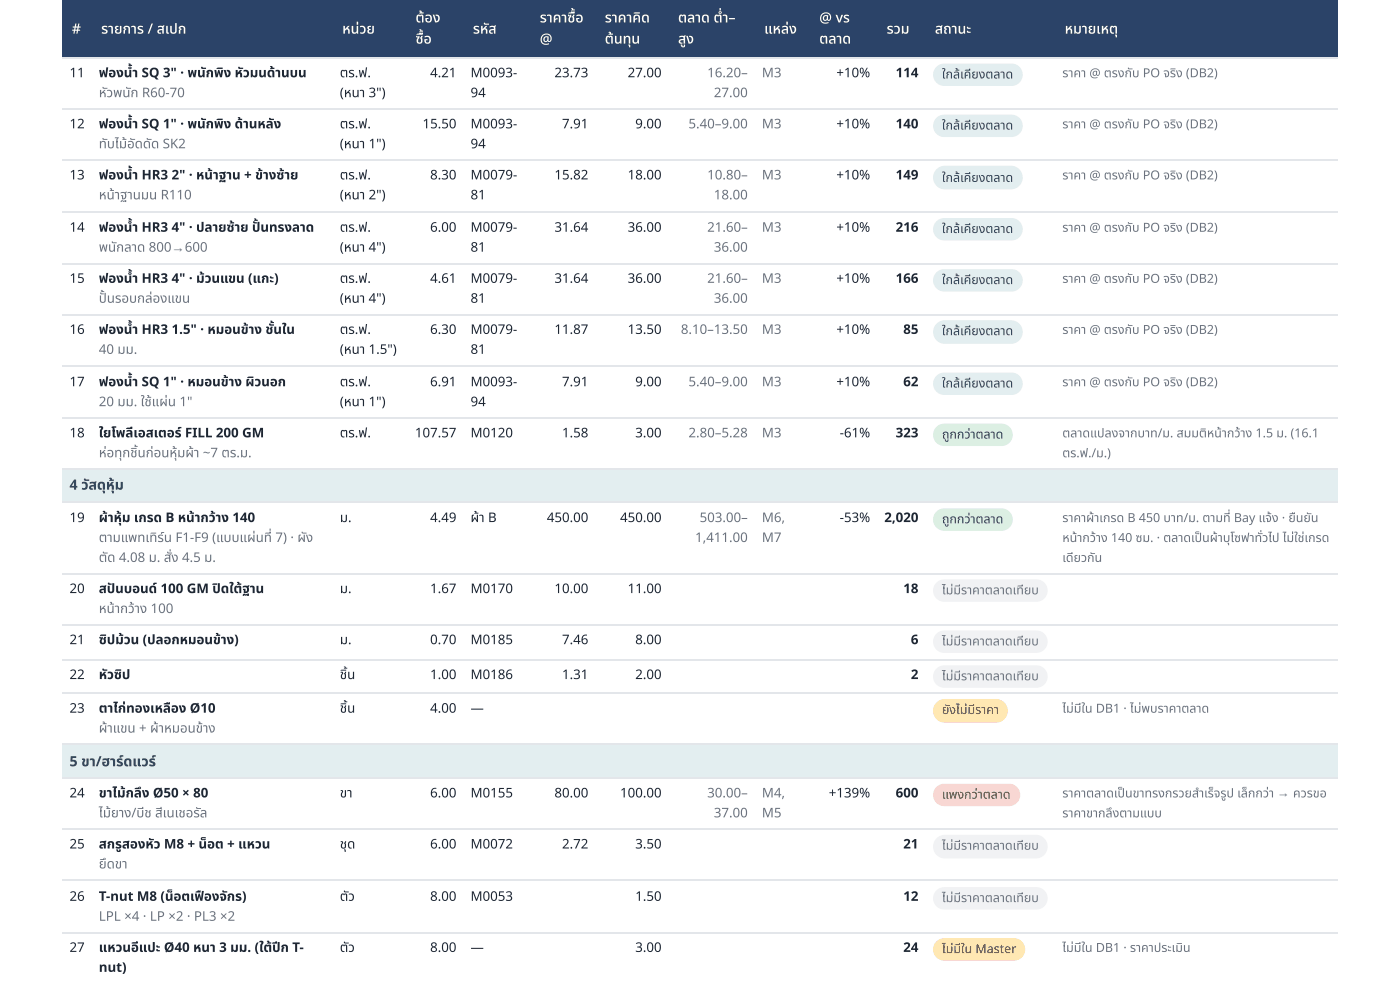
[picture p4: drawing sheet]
<svg xmlns="http://www.w3.org/2000/svg" width="297mm" height="210mm" viewBox="0 0 297 210" stroke-linecap="round" stroke-linejoin="round" font-family="sans-serif">
<defs><g id="words">
<g font-size="3" fill="#fff">
<text x="88.3" y="4.8">ต้ อง</text>
<text x="114.6" y="4.8">ราคาซื้ อ</text>
<text x="122.3" y="4.8">ซื้</text>
<text x="128.5" y="4.8">ราคาคิ ด</text>
<text x="144" y="4.8">ตลาด ต่ำ</text>
<text x="154.7" y="4.8">–</text>
<text x="174" y="4.8">@ vs</text>
<text x="15.3" y="7.1">#</text>
<text x="21.5" y="7.1">รายการ / สเปก</text>
<text x="72.7" y="7.1">หน่ วย</text>
<text x="88.3" y="9.3">ซื้ อ</text>
<text x="90" y="9.3">ซื้</text>
<text x="100.4" y="7.1">รหั ส</text>
<text x="103.8" y="7.1">หั</text>
<text x="114.6" y="9.3">@</text>
<text x="128.5" y="9.3">ต้ นทุ น</text>
<text x="134.1" y="9.3">ทุ</text>
<text x="144" y="9.3">สู ง</text>
<text x="145.8" y="9.3">สู</text>
<text x="162.3" y="7.1">แหล่ ง</text>
<text x="174" y="9.3">ตลาด</text>
<text x="188.3" y="7.1">รวม</text>
<text x="198.6" y="7.1">สถานะ</text>
<text x="226.1" y="7.1">หมายเหตุ</text>
</g>
<g font-size="3" fill="#2f4554">
<text x="14.8" y="104">4 วั สดุ หุ้ดุ หุ้ม</text>
<text x="18.9" y="104">วั</text>
<text x="24.4" y="104">หุ้</text>
<text x="14.8" y="162.7">5 ขา/ฮาร์ ดแวร์</text>
<text x="26.2" y="162.7">ร์</text>
</g>
<g font-size="2.8" fill="#1e2733">
<text x="14.8" y="16.4">11</text>
<text x="21" y="16.4">ฟองน้ำ</text>
<text x="30.1" y="16.4">SQ 3&quot; · พนั กพิ ง หั วมนด้ านบน</text>
<text x="43.7" y="16.4">นั</text>
<text x="47.5" y="16.4">พิ</text>
<text x="72.2" y="16.4">ตร.ฟ.</text>
<text x="91.3" y="16.4">4.21</text>
<text x="99.9" y="16.4">M0093-</text>
<text x="117.8" y="16.4">23.73</text>
<text x="133.3" y="16.4">27.00</text>
<text x="177.6" y="16.4">+10%</text>
<text x="190.2" y="16.4">114</text>
<text x="72.2" y="20.6">(หนา 3&quot;)</text>
<text x="99.9" y="20.6">94</text>
<text x="14.8" y="27.3">12</text>
<text x="21" y="27.3">ฟองน้ำ</text>
<text x="30.1" y="27.3">SQ 1&quot; · พนั กพิ ง ด้ านหลั ง</text>
<text x="43.7" y="27.3">นั</text>
<text x="47.5" y="27.3">พิ</text>
<text x="72.2" y="27.3">ตร.ฟ.</text>
<text x="89.7" y="27.3">15.50</text>
<text x="99.9" y="27.3">M0093-</text>
<text x="119.4" y="27.3">7.91</text>
<text x="134.9" y="27.3">9.00</text>
<text x="177.6" y="27.3">+10%</text>
<text x="190.2" y="27.3">140</text>
<text x="72.2" y="31.5">(หนา 1&quot;)</text>
<text x="99.9" y="31.5">94</text>
<text x="14.8" y="38.1">13</text>
<text x="21" y="38.1">ฟองน้ำ</text>
<text x="30.1" y="38.1">HR3</text>
<text x="36.4" y="38.1">2&quot; · หน้ าน้ ฐาน + ข้ าข้ งซ้ าซ้ ย</text>
<text x="72.2" y="38.1">ตร.ฟ.</text>
<text x="91.3" y="38.1">8.30</text>
<text x="99.9" y="38.1">M0079-</text>
<text x="117.8" y="38.1">15.82</text>
<text x="133.3" y="38.1">18.00</text>
<text x="177.6" y="38.1">+10%</text>
<text x="190.2" y="38.1">149</text>
<text x="72.2" y="42.3">(หนา 2&quot;)</text>
<text x="99.9" y="42.3">81</text>
<text x="14.8" y="49.2">14</text>
<text x="21" y="49.2">ฟองน้ำ</text>
<text x="30.1" y="49.2">HR3</text>
<text x="36.4" y="49.2">4&quot; · ปลายซ้ าซ้ ย ปั้ นทรงลาด</text>
<text x="55.3" y="49.2">ปั้</text>
<text x="72.2" y="49.2">ตร.ฟ.</text>
<text x="72.2" y="53.4">(หนา 4&quot;)</text>
<text x="91.3" y="49.2">6.00</text>
<text x="99.9" y="49.2">M0079-</text>
<text x="99.9" y="53.4">81</text>
<text x="117.8" y="49.2">31.64</text>
<text x="133.3" y="49.2">36.00</text>
<text x="177.6" y="49.2">+10%</text>
<text x="190.2" y="49.2">216</text>
<text x="14.8" y="60.1">15</text>
<text x="21" y="60.1">ฟองน้ำ</text>
<text x="30.1" y="60.1">HR3</text>
<text x="36.4" y="60.1">4&quot; · ม้ วนแขน (แกะ)</text>
<text x="43.5" y="60.1">ม้</text>
<text x="72.2" y="60.1">ตร.ฟ.</text>
<text x="72.2" y="64.3">(หนา 4&quot;)</text>
<text x="91.3" y="60.1">4.61</text>
<text x="99.9" y="60.1">M0079-</text>
<text x="99.9" y="64.3">81</text>
<text x="117.8" y="60.1">31.64</text>
<text x="133.3" y="60.1">36.00</text>
<text x="177.6" y="60.1">+10%</text>
<text x="190.2" y="60.1">166</text>
<text x="14.8" y="70.9">16</text>
<text x="21" y="70.9">ฟองน้ำ</text>
<text x="30.1" y="70.9">HR3</text>
<text x="36.4" y="70.9">1.5&quot; · หมอนข้ าข้ ง ชั้ นใน</text>
<text x="58.1" y="70.9">ชั้</text>
<text x="72.2" y="70.9">ตร.ฟ.</text>
<text x="91.3" y="70.9">6.30</text>
<text x="99.9" y="70.9">M0079-</text>
<text x="117.8" y="70.9">11.87</text>
<text x="133.3" y="70.9">13.50</text>
<text x="177.6" y="70.9">+10%</text>
<text x="191.8" y="70.9">85</text>
<text x="72.2" y="75.1">(หนา 1.5&quot;)</text>
<text x="99.9" y="75.1">81</text>
<text x="14.8" y="82">17</text>
<text x="21" y="82">ฟองน้ำ</text>
<text x="30.1" y="82">SQ 1&quot; · หมอนข้ าข้ ง ผิ วนอก</text>
<text x="54" y="82">ผิ</text>
<text x="72.2" y="82">ตร.ฟ.</text>
<text x="91.3" y="82">6.91</text>
<text x="99.9" y="82">M0093-</text>
<text x="119.4" y="82">7.91</text>
<text x="134.9" y="82">9.00</text>
<text x="177.6" y="82">+10%</text>
<text x="191.8" y="82">62</text>
<text x="72.2" y="86.3">(หนา 1&quot;)</text>
<text x="99.9" y="86.3">94</text>
<text x="14.8" y="92.9">18</text>
<text x="21" y="92.9">ใยโพลี เอสเตอร์ FILL 200 GM</text>
<text x="72.2" y="92.9">ตร.ฟ.</text>
<text x="88.1" y="92.9">107.57</text>
<text x="99.9" y="92.9">M0120</text>
<text x="119.4" y="92.9">1.58</text>
<text x="134.9" y="92.9">3.00</text>
<text x="178.3" y="92.9">-61%</text>
<text x="190.2" y="92.9">323</text>
<text x="14.8" y="110.9">19</text>
<text x="21" y="110.9">ผ้ าผ้ หุ้ ม เกรด B หน้ าน้ กว้ าว้ ง 140</text>
<text x="25.9" y="110.9">หุ้</text>
<text x="72.2" y="110.9">ม.</text>
<text x="91.3" y="110.9">4.49</text>
<text x="99.9" y="110.9">ผ้ าผ้ B</text>
<text x="116.1" y="110.9">450.00</text>
<text x="131.7" y="110.9">450.00</text>
<text x="178.3" y="110.9">-53%</text>
<text x="187.8" y="110.9">2,020</text>
<text x="14.8" y="125.9">20</text>
<text x="21" y="125.9">สปั นบอนด์ 100 GM ปิ ดใต้ ฐาน</text>
<text x="24.5" y="125.9">ปั</text>
<text x="46.9" y="125.9">ปิ</text>
<text x="72.2" y="125.9">ม.</text>
<text x="91.3" y="125.9">1.67</text>
<text x="99.9" y="125.9">M0170</text>
<text x="117.8" y="125.9">10.00</text>
<text x="133.3" y="125.9">11.00</text>
<text x="191.8" y="125.9">18</text>
<text x="14.8" y="136.8">21</text>
<text x="21" y="136.8">ซิ ปม้ วน (ปลอกหมอนข้ าข้ ง)</text>
<text x="22.8" y="136.8">ซิ</text>
<text x="26.3" y="136.8">ม้</text>
<text x="72.2" y="136.8">ม.</text>
<text x="91.3" y="136.8">0.70</text>
<text x="99.9" y="136.8">M0185</text>
<text x="119.4" y="136.8">7.46</text>
<text x="134.9" y="136.8">8.00</text>
<text x="193.5" y="136.8">6</text>
<text x="14.8" y="144.2">22</text>
<text x="21" y="144.2">หั วซิ ป</text>
<text x="26" y="144.2">ซิ</text>
<text x="72.2" y="144.2">ชิ้ น</text>
<text x="73.8" y="144.2">ชิ้</text>
<text x="91.3" y="144.2">1.00</text>
<text x="99.9" y="144.2">M0186</text>
<text x="119.4" y="144.2">1.31</text>
<text x="134.9" y="144.2">2.00</text>
<text x="193.5" y="144.2">2</text>
<text x="14.8" y="151.3">23</text>
<text x="21" y="151.3">ตาไก่ ทองเหลื อง Ø10</text>
<text x="72.2" y="151.3">ชิ้ น</text>
<text x="73.8" y="151.3">ชิ้</text>
<text x="91.3" y="151.3">4.00</text>
<text x="99.9" y="151.3">—</text>
<text x="14.8" y="169.3">24</text>
<text x="21" y="169.3">ขาไม้ กลึ ง Ø50 × 80</text>
<text x="26.7" y="169.3">ม้</text>
<text x="72.2" y="169.3">ขา</text>
<text x="91.3" y="169.3">6.00</text>
<text x="99.9" y="169.3">M0155</text>
<text x="117.8" y="169.3">80.00</text>
<text x="131.7" y="169.3">100.00</text>
<text x="176" y="169.3">+139%</text>
<text x="190.2" y="169.3">600</text>
<text x="14.8" y="180.2">25</text>
<text x="21" y="180.2">สกรู สองหั ว M8 + น็ อต + แหวน</text>
<text x="44" y="180.2">น็</text>
<text x="72.2" y="180.2">ชุ ด</text>
<text x="91.3" y="180.2">6.00</text>
<text x="99.9" y="180.2">M0072</text>
<text x="119.4" y="180.2">2.72</text>
<text x="134.9" y="180.2">3.50</text>
<text x="191.8" y="180.2">21</text>
<text x="14.8" y="191.3">26</text>
<text x="21" y="191.3">T-nut M8 (น็ อตเฟื องจั กร)</text>
<text x="36.9" y="191.3">น็</text>
<text x="43.3" y="191.3">ฟื</text>
<text x="48.2" y="191.3">จั</text>
<text x="72.2" y="191.3">ตั ว</text>
<text x="91.3" y="191.3">8.00</text>
<text x="99.9" y="191.3">M0053</text>
<text x="134.9" y="191.3">1.50</text>
<text x="191.8" y="191.3">12</text>
<text x="14.8" y="202.1">27</text>
<text x="21" y="202.1">แหวนอี แปะ Ø40 หนา 3 มม. (ใต้ ปี ก T-</text>
<text x="59.6" y="202.1">ปี</text>
<text x="72.2" y="202.1">ตั ว</text>
<text x="91.3" y="202.1">8.00</text>
<text x="99.9" y="202.1">—</text>
<text x="134.9" y="202.1">3.00</text>
<text x="191.8" y="202.1">24</text>
<text x="21" y="206.4">nut)</text>
</g>
<g font-size="2.8" fill="#6b7280">
<text x="150.2" y="16.4">16.20–</text>
<text x="161.8" y="16.4">M3</text>
<text x="21" y="20.6">หั วพนั ก R60-70</text>
<text x="22.7" y="20.6">หั</text>
<text x="27.7" y="20.6">นั</text>
<text x="151.6" y="20.6">27.00</text>
<text x="146.2" y="27.3">5.40–9.00</text>
<text x="161.8" y="27.3">M3</text>
<text x="21" y="31.5">ทั บไม้ อัม้ อัดดั ด SK2</text>
<text x="32.1" y="31.5">ดั</text>
<text x="150.2" y="38.1">10.80–</text>
<text x="161.8" y="38.1">M3</text>
<text x="21" y="42.3">หน้ าน้ ฐานมน R110</text>
<text x="151.6" y="42.3">18.00</text>
<text x="21" y="53.4">พนั กลาด 800→600</text>
<text x="24.7" y="53.4">นั</text>
<text x="150.2" y="49.2">21.60–</text>
<text x="151.6" y="53.4">36.00</text>
<text x="161.8" y="49.2">M3</text>
<text x="21" y="64.3">ปั้ นรอบกล่ องแขน</text>
<text x="150.2" y="60.1">21.60–</text>
<text x="151.6" y="64.3">36.00</text>
<text x="161.8" y="60.1">M3</text>
<text x="144.6" y="70.9">8.10–13.50</text>
<text x="161.8" y="70.9">M3</text>
<text x="21" y="75.1">40 มม.</text>
<text x="146.2" y="82">5.40–9.00</text>
<text x="161.8" y="82">M3</text>
<text x="21" y="86.3">20 มม. ใช้ แผ่ น 1&quot;</text>
<text x="32.3" y="86.3">ช้</text>
<text x="35.7" y="86.3">ผ่</text>
<text x="146.2" y="92.9">2.80–5.28</text>
<text x="161.8" y="92.9">M3</text>
<text x="21" y="97.1">ห่ อทุ กชิ้ นก่ อนหุ้ มผ้ าผ้ ~7 ตร.ม.</text>
<text x="22.7" y="97.1">ห่</text>
<text x="26" y="97.1">ทุ</text>
<text x="29.3" y="97.1">ชิ้</text>
<text x="37.7" y="97.1">หุ้</text>
<text x="148.6" y="110.9">503.00–</text>
<text x="161.8" y="110.9">M6,</text>
<text x="21" y="115.1">ตามแพทเทิ ร์ น F1-F9 (แบบแผ่ นที่</text>
<text x="21" y="119.3">ตั ด 4.08 ม. สั่ ง 4.5 ม.</text>
<text x="34.9" y="115.1">ร์</text>
<text x="36.4" y="119.3">สั่</text>
<text x="54.3" y="115.1">ผ่</text>
<text x="58.5" y="115.1">7) · ผั ง</text>
<text x="65" y="115.1">ผั</text>
<text x="147.6" y="115.1">1,411.00</text>
<text x="161.8" y="115.1">M7</text>
<text x="21" y="130.2">หน้ าน้ กว้ าว้ ง 100</text>
<text x="21" y="155.6">ผ้ าผ้ แขน + ผ้ าผ้ หมอนข้ าข้ ง</text>
<text x="21" y="173.6">ไม้ ยาง/บี ช สี เสีนเชอรั ล</text>
<text x="23.6" y="173.6">ม้</text>
<text x="30.7" y="173.6">บี</text>
<text x="42.6" y="173.6">รั</text>
<text x="150.2" y="169.3">30.00–</text>
<text x="151.6" y="173.6">37.00</text>
<text x="161.8" y="169.3">M4,</text>
<text x="161.8" y="173.6">M5</text>
<text x="21" y="184.4">ยึ ดขา</text>
<text x="22.7" y="184.4">ยึ</text>
<text x="21" y="195.5">LPL ×4 · LP ×2 · PL3 ×2</text>
</g>
<g font-size="2.6" fill="#2f4554">
<text x="200.1" y="16.7">ใกล้ เคี ยงตลาด</text>
<text x="200.1" y="27.5">ใกล้ เคี ยงตลาด</text>
<text x="200.1" y="38.6">ใกล้ เคี ยงตลาด</text>
<text x="200.1" y="49.5">ใกล้ เคี ยงตลาด</text>
<text x="200.1" y="60.3">ใกล้ เคี ยงตลาด</text>
<text x="200.1" y="71.2">ใกล้ เคี ยงตลาด</text>
<text x="200.1" y="82.3">ใกล้ เคี ยงตลาด</text>
</g>
<g font-size="2.6" fill="#6b7280">
<text x="225.6" y="16.4">ราคา @ ตรงกั บ PO จริ ง (DB2)</text>
<text x="249.9" y="16.4">ริ</text>
<text x="225.6" y="27.3">ราคา @ ตรงกั บ PO จริ ง (DB2)</text>
<text x="249.9" y="27.3">ริ</text>
<text x="225.6" y="38.1">ราคา @ ตรงกั บ PO จริ ง (DB2)</text>
<text x="249.9" y="38.1">ริ</text>
<text x="225.6" y="49.2">ราคา @ ตรงกั บ PO จริ ง (DB2)</text>
<text x="249.9" y="49.2">ริ</text>
<text x="225.6" y="60.1">ราคา @ ตรงกั บ PO จริ ง (DB2)</text>
<text x="249.9" y="60.1">ริ</text>
<text x="225.6" y="70.9">ราคา @ ตรงกั บ PO จริ ง (DB2)</text>
<text x="249.9" y="70.9">ริ</text>
<text x="225.6" y="82">ราคา @ ตรงกั บ PO จริ ง (DB2)</text>
<text x="249.9" y="82">ริ</text>
<text x="225.6" y="92.9">ตลาดแปลงจากบาท/ม. สมมติ หน้ ากว้ าว้ ง 1.5 ม. (16.1</text>
<text x="225.6" y="97.1">ตร.ฟ./ม.)</text>
<text x="225.6" y="110.9">ราคาผ้ าผ้ เกรด B 450 บาท/ม. ตามที่</text>
<text x="262.1" y="110.9">Bay แจ้ ง · ยื นยั น</text>
<text x="270.2" y="110.9">จ้</text>
<text x="275.2" y="110.9">ยื</text>
<text x="278.4" y="110.9">ยั</text>
<text x="225.6" y="115.1">หน้ ากว้ าว้ ง 140 ซม. · ตลาดเป็ นผ้ าผ้ บุ โซฟาทั่ วไป ไม่ ใม่ ช่ เช่ กรด</text>
<text x="225.6" y="119.3">เดี ยวกั น</text>
<text x="268.1" y="115.2">ทั่</text>
<text x="200.1" y="126.2">ไม่ มีม่ ราคาตลาดเที ยบ</text>
<text x="204.1" y="126.2">มี</text>
<text x="200.1" y="137.1">ไม่ มีม่ ราคาตลาดเที ยบ</text>
<text x="204.1" y="137.1">มี</text>
<text x="200.1" y="144.5">ไม่ มีม่ ราคาตลาดเที ยบ</text>
<text x="204.1" y="144.5">มี</text>
<text x="225.6" y="151.3">ไม่ มีม่ ใมีน DB1 · ไม่ พบราคาตลาด</text>
<text x="242.4" y="151.3">ม่</text>
<text x="225.6" y="169.3">ราคาตลาดเป็ นขาทรงกรวยสำ</text>
<text x="225.6" y="173.6">ราคาขากลึ งตามแบบ</text>
<text x="255.7" y="169.3">เร็ จรู ป เล็ กกว่ าว่ → ควรขอ</text>
<text x="257.9" y="169.3">ร็</text>
<text x="200.1" y="180.4">ไม่ มีม่ ราคาตลาดเที ยบ</text>
<text x="204.1" y="180.4">มี</text>
<text x="200.1" y="191.6">ไม่ มีม่ ราคาตลาดเที ยบ</text>
<text x="204.1" y="191.6">มี</text>
<text x="225.6" y="202.1">ไม่ มีม่ ใมีน DB1 · ราคาประเมิ น</text>
<text x="251.3" y="202.1">มิ</text>
</g>
<g font-size="2.6" fill="#1f6b3a">
<text x="200.1" y="93.1">ถู กกว่ าว่ ตลาด</text>
<text x="201.7" y="93.1">ถู</text>
<text x="200.1" y="111.1">ถู กกว่ าว่ ตลาด</text>
<text x="201.7" y="111.1">ถู</text>
</g>
<g font-size="2.6" fill="#7a5200">
<text x="200.1" y="151.6">ยั งไม่ มีม่ ราคา</text>
<text x="201.7" y="151.6">ยั</text>
<text x="207.1" y="151.6">มี</text>
<text x="200.1" y="202.4">ไม่ มีม่ ใมีน Master</text>
</g>
<text font-size="2.6" fill="#8a2b20" x="200.1" y="169.6">แพงกว่ าว่ ตลาด</text>
</g></defs>
<g fill="#2b4368">
<path d="M13.2 0h6.4v12.2h-6.4z"/>
<path d="M19.6 0h51v12.2h-51z"/>
<path d="M70.6 0h15.7v12.2h-15.7z"/>
<path d="M86.3 0h12.1v12.2h-12.1z"/>
<path d="M98.4 0h14.3v12.2h-14.3z"/>
<path d="M112.7 0h13.8v12.2h-13.8z"/>
<path d="M126.5 0h15.6v12.2h-15.6z"/>
<path d="M142.1 0h18.2v12.2h-18.2z"/>
<path d="M160.3 0h11.7v12.2h-11.7z"/>
<path d="M172 0h14.3v12.2h-14.3z"/>
<path d="M186.3 0h10.3v12.2h-10.3z"/>
<path d="M196.6 0h27.5v12.2h-27.5z"/>
<path d="M224.1 0h60.1v12.2h-60.1z"/>
</g>
<g fill="#e3eef0">
<path d="M13.2 99.7h271v6.9h-271z"/>
<path d="M13.2 158.2h271v6.9h-271z"/>
</g>
<g fill="none" stroke="#e3e6ea" stroke-width=".26">
<path d="M13.2 12.3h271M13.2 23.2h271M13.2 34h271M13.2 45.1h271M13.2 56h271M13.2 66.8h271M13.2 77.7h271M13.2 88.8h271M13.2 99.6h271M13.2 106.5h271M13.2 121.8h271M13.2 132.7h271"/>
<path d="M13.2 140.1h271M13.2 147.2h271M13.2 158.1h271M13.2 165.2h271M13.2 176.1h271M13.2 186.9h271M13.2 198h271"/>
</g>
<g fill="#e3eef0">
<path d="M198.9 14.2l.6-.5 .9-.2h14.4a2.38 2.38 0 0 1 2.4 2.4 2.38 2.38 0 0 1-2.4 2.4h-14.2a2.38 2.38 0 0 1-2.2-1.5 2.38 2.38 0 0 1 .5-2.6z"/>
<path d="M198.9 25l.6-.4 .9-.3h14.4a2.38 2.38 0 0 1 2.4 2.4 2.38 2.38 0 0 1-2.4 2.4h-14.2a2.38 2.38 0 0 1-2.2-1.5 2.38 2.38 0 0 1 .5-2.6z"/>
<path d="M198.9 35.9l.7-.5 .9-.2h14.2a2.51 2.51 0 0 1 2.5 2.5 2.51 2.51 0 0 1-2.5 2.5h-14a2.51 2.51 0 0 1-2.3-1.5 2.51 2.51 0 0 1 .5-2.8z"/>
<path d="M198.9 47l.6-.5 .9-.2h14.4a2.38 2.38 0 0 1 2.4 2.4 2.38 2.38 0 0 1-2.4 2.4h-14.2a2.38 2.38 0 0 1-2.2-1.5 2.38 2.38 0 0 1 .5-2.6z"/>
<path d="M198.9 57.8l.6-.4 .9-.2h14.4a2.38 2.38 0 0 1 2.4 2.3 2.38 2.38 0 0 1-2.4 2.4h-14.2a2.38 2.38 0 0 1-2.2-1.5 2.38 2.38 0 0 1 .5-2.6z"/>
<path d="M198.9 68.7l.7-.4 .9-.3h14.2a2.51 2.51 0 0 1 2.5 2.5 2.51 2.51 0 0 1-2.5 2.5h-14a2.51 2.51 0 0 1-2.3-1.5 2.51 2.51 0 0 1 .5-2.8z"/>
<path d="M198.9 79.8l.6-.4 .9-.3h14.4a2.38 2.38 0 0 1 2.4 2.4 2.38 2.38 0 0 1-2.4 2.4h-14.2a2.38 2.38 0 0 1-2.2-1.5 2.38 2.38 0 0 1 .5-2.6z"/>
</g>
<g fill="#dcefe3">
<path d="M198.9 90.7l.7-.6 .8-.1h12.3a2.38 2.38 0 0 1 2.4 2.3 2.38 2.38 0 0 1-2.4 2.4h-12.1a2.38 2.38 0 0 1-2.2-1.4 2.38 2.38 0 0 1 .5-2.6z"/>
<path d="M198.9 108.6l.6-.4 .9-.2h12.3a2.38 2.38 0 0 1 2.4 2.3 2.38 2.38 0 0 1-2.4 2.4h-12.1a2.38 2.38 0 0 1-2.2-1.5 2.38 2.38 0 0 1 .5-2.6z"/>
</g>
<g fill="#f1f2f4">
<path d="M198.9 123.7l.6-.4 .9-.3h19.7a2.38 2.38 0 0 1 2.4 2.4 2.38 2.38 0 0 1-2.4 2.4h-19.5a2.38 2.38 0 0 1-2.2-1.5 2.38 2.38 0 0 1 .5-2.6z"/>
<path d="M198.9 134.6l.6-.5 .9-.2h19.7a2.38 2.38 0 0 1 2.4 2.4 2.38 2.38 0 0 1-2.4 2.3h-19.5a2.38 2.38 0 0 1-2.2-1.4 2.38 2.38 0 0 1 .5-2.6z"/>
<path d="M198.9 142l.6-.5 .9-.2h19.7a2.38 2.38 0 0 1 2.4 2.4 2.38 2.38 0 0 1-2.4 2.4h-19.5a2.38 2.38 0 0 1-2.2-1.5 2.38 2.38 0 0 1 .5-2.6z"/>
</g>
<path d="M198.9 149.2l.7-.5 .9-.3h11a2.51 2.51 0 0 1 2.5 2.5 2.51 2.51 0 0 1-2.5 2.6h-10.8a2.51 2.51 0 0 1-2.3-1.6 2.51 2.51 0 0 1 .5-2.7z" fill="#ffe8b3"/>
<path d="M198.9 167.1l.6-.4 .9-.3h13.9a2.38 2.38 0 0 1 2.4 2.4 2.38 2.38 0 0 1-2.4 2.4h-13.7a2.38 2.38 0 0 1-2.2-1.5 2.38 2.38 0 0 1 .5-2.6z" fill="#f8d7d3"/>
<g fill="#f1f2f4">
<path d="M198.9 178l.8-.5 .8-.2h19.5a2.51 2.51 0 0 1 2.5 2.5 2.51 2.51 0 0 1-2.5 2.5h-19.3a2.51 2.51 0 0 1-2.3-1.6 2.51 2.51 0 0 1 .5-2.7z"/>
<path d="M198.9 189.1l.6-.5 .9-.2h19.7a2.38 2.38 0 0 1 2.4 2.4 2.38 2.38 0 0 1-2.4 2.3h-19.5a2.38 2.38 0 0 1-2.2-1.4 2.38 2.38 0 0 1 .5-2.6z"/>
</g>
<path d="M198.9 199.9l.6-.4 .9-.3h15a2.38 2.38 0 0 1 2.4 2.4 2.38 2.38 0 0 1-2.4 2.4h-14.8a2.38 2.38 0 0 1-2.2-1.5 2.38 2.38 0 0 1 .5-2.6z" fill="#ffe8b3"/>
<use href="#words"/>
</svg>
